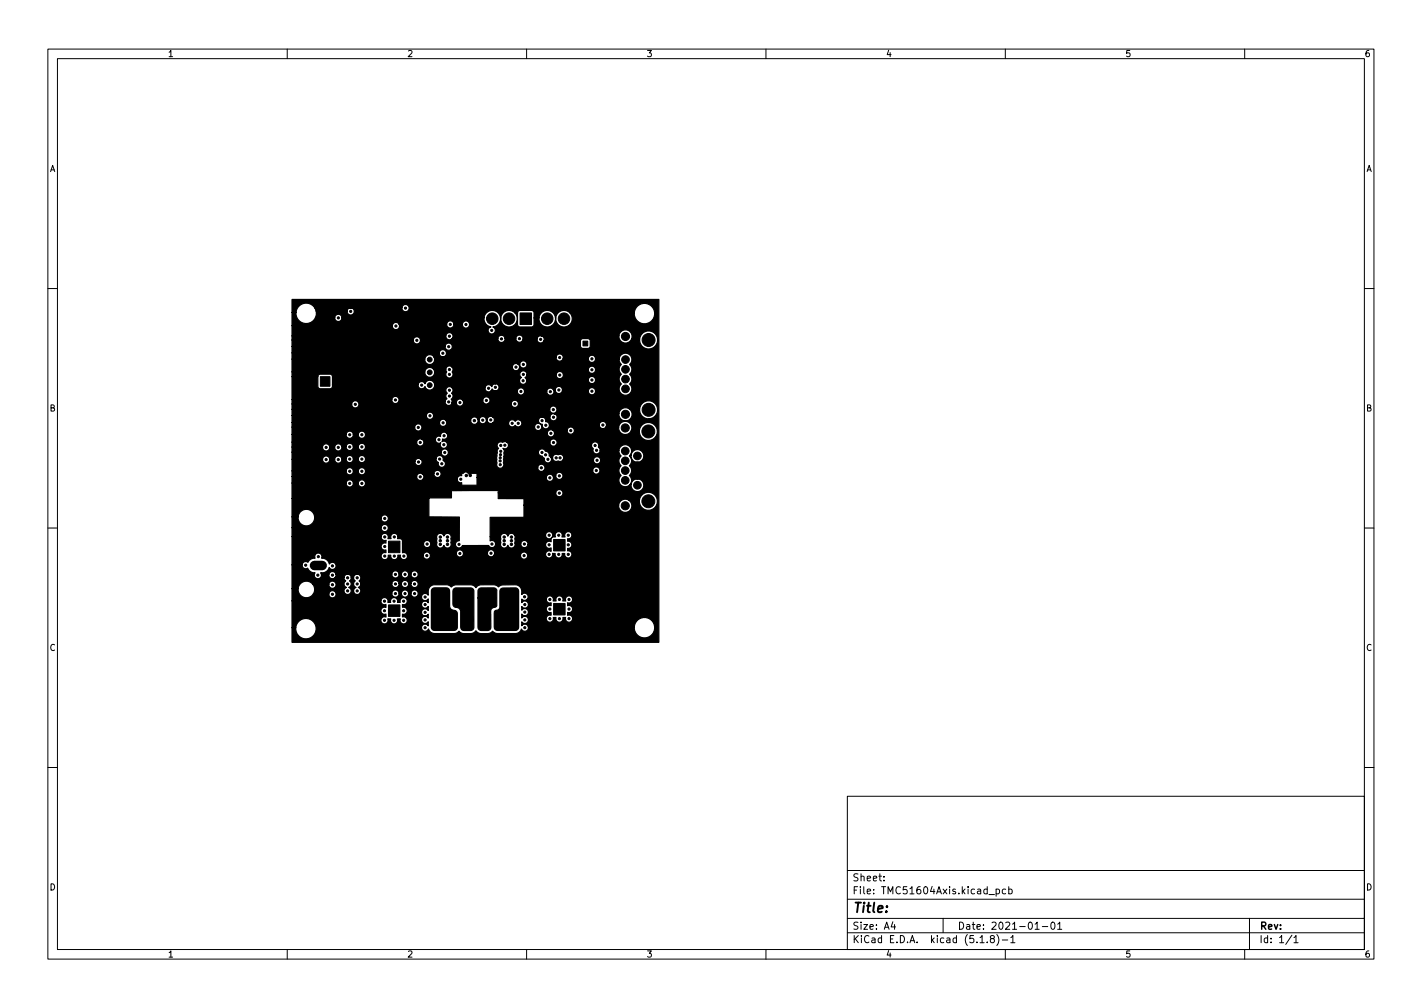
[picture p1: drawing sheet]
<svg xmlns="http://www.w3.org/2000/svg" width="297mm" height="210mm" viewBox="0 0 297 210" stroke-linecap="round" stroke-linejoin="round" font-family="sans-serif">
<defs><g id="words">
<text font-size="2.8" x="178" y="190.6">Title:</text>
<g font-size="2.1">
<text x="178" y="184">Sheet:</text>
<text x="178" y="186.7">File: TMC51604Axis.kicad_pcb</text>
<text x="178" y="196.9">KiCad E.D.A. kicad (5.1.8)-1</text>
<text x="178" y="194.1">Size: A4</text>
<text x="200" y="194.1">Date: 2021-01-01</text>
<text x="263" y="194.1">Rev:</text>
<text x="263" y="196.9">Id: 1/1</text>
</g>
<g font-size="1.8">
<text x="35" y="11.9">1</text>
<text x="85" y="11.9">2</text>
<text x="135" y="11.9">3</text>
<text x="185" y="11.9">4</text>
<text x="235" y="11.9">5</text>
<text x="285" y="11.9">6</text>
<text x="10.3" y="35.9">A</text>
<text x="285.3" y="35.9">A</text>
<text x="10.3" y="85.9">B</text>
<text x="285.3" y="85.9">B</text>
<text x="10.3" y="135.9">C</text>
<text x="285.3" y="135.9">C</text>
<text x="10.3" y="185.9">D</text>
<text x="285.3" y="185.9">D</text>
<text x="35" y="199.9">1</text>
<text x="85" y="199.9">2</text>
<text x="135" y="199.9">3</text>
<text x="185" y="199.9">4</text>
<text x="235" y="199.9">5</text>
<text x="285" y="199.9">6</text>
</g>
</g></defs>
<g fill="none" stroke="#000" stroke-width=".21">
<path d="M10 10.2h277v190.1h-277zM12 12.2h273v186.1h-273zM60 10.2v2M110 10.2v2M160 10.2v2M210 10.2v2M260 10.2v2M10 60.2h2M285 60.2h2M10 110.2h2M285 110.2h2M10 160.2h2"/>
<path d="M177 166.3h108v32h-108zM285 160.2h2M60 198.3v2M110 198.3v2M160 198.3v2M177 194.8h108M177 191.8h108M177 187.8h108M177 181.8h108M184.6 183.8v.1M184.6 183v.1M186.5 192.5l-.4 1h1"/>
<path d="M186.9 193v1M197 191.8v3M204.7 195.8l.4-.5v1.5M204.7 196.8h.9M206.2 196.7v.1M206.6 186.8h1.1M207.1 196l-.2-.3v-.2l.2-.2 .5 .1 .1 .2-.1 .2-.6 .2-.1 .3v.4l.2 .1h.3l.3-.3v-.2l-.3-.3M208.1 185.7l.4-.1 .3 .3-.2 .7h-.5M208.1 185.6v1.5M208.2 195.1a1.72 1.72 0 0 1 0 2.3M209.4 196.3h1.1M210 198.3v2"/>
<path d="M210.1 185.7l-.5-.1-.2 .3 .1 .7h.6M210.7 185.7l.4-.1 .3 .3-.1 .7h-.6M210.7 185.1v1.5M211.1 195.8l.5-.5v1.5M211.1 196.8h.9M216.2 193l.4-.5v1.5M216.2 194h.9M217.7 193.5h1.2M219.6 192.7l.3-.2a.8 .8 0 0 1 .5 .8 .8 .8 0 0 1-.5 .7l-.3-.1-.1-.4zM220.9 193l.5-.5v1.5M220.9 194h.9M260 198.3v2"/>
<path d="M261 191.8v6.5M269.9 195.3l-1.3 1.9M270.3 195.8l.4-.5v1.5M270.3 196.8h.8"/>
</g>
<g fill="#000" stroke="#000" stroke-width=".21">
<path d="M66.9 78.6h2v2h-2zM108.6 65.3h2.4v2.4h-2.4zM121.8 71.2h1v1h-1zM120.1 65.3h2.4v2.4h-2.4zM89 83.1h1.5v1.5h-1.5zM64.8 112.1h3.4l.1 .2v1.6l-.3 .2-3.2-.1-.1-.2zM81.1 113h2.4v2.4h-2.4zM115.6 112.6h2.4v2.4h-2.4zM81.1 126.3h2.4v2.4h-2.4zM90.7 123h1.7l.2 .1 .1 3.2-.2 .2-1.7 .1-.2-.2zM93 128.1h2.4v2.4h-2.4zM115.6 126h2.4v2.4h-2.4z"/>
<circle cx="61.8" cy="69.7" r=".23"/>
<circle cx="61.8" cy="71.3" r=".23"/>
<circle cx="61.8" cy="77.8" r=".23"/>
<circle cx="61.8" cy="74.5" r=".23"/>
<circle cx="61.8" cy="76.1" r=".23"/>
<circle cx="61.8" cy="72.9" r=".23"/>
<circle cx="62.9" cy="79.6" r="1"/>
<circle cx="64.7" cy="79.7" r=".23"/>
<circle cx="64.7" cy="77.7" r=".23"/>
<circle cx="68.3" cy="63.2" r=".23"/>
<circle cx="69.2" cy="67.6" r=".23"/>
<circle cx="69.9" cy="63.2" r=".23"/>
<circle cx="70.7" cy="66.4" r=".22"/>
<circle cx="71.1" cy="79.8" r=".23"/>
<circle cx="71.5" cy="63.2" r=".23"/>
<circle cx="73.2" cy="63.2" r=".23"/>
<circle cx="73.2" cy="68.1" r=".23"/>
<circle cx="73.3" cy="65" r=".23"/>
<circle cx="74.8" cy="63.2" r=".23"/>
<circle cx="76.3" cy="67.2" r=".22"/>
<circle cx="76.5" cy="63.2" r=".23"/>
<circle cx="76.6" cy="66.4" r=".23"/>
<circle cx="78.1" cy="63.2" r=".23"/>
<circle cx="79.3" cy="67.2" r=".23"/>
<circle cx="79.8" cy="63.2" r=".23"/>
<circle cx="81.2" cy="64.4" r=".23"/>
<circle cx="81.4" cy="63.2" r=".23"/>
<circle cx="81.5" cy="67.1" r=".23"/>
<circle cx="82.7" cy="68.1" r=".23"/>
<circle cx="83" cy="63.2" r=".23"/>
<circle cx="84" cy="68.4" r=".23"/>
<circle cx="84.6" cy="63.2" r=".23"/>
<circle cx="84.7" cy="64.3" r=".22"/>
<circle cx="86.2" cy="63.2" r=".23"/>
<circle cx="87" cy="66.3" r=".23"/>
<circle cx="87.1" cy="71.1" r=".23"/>
<circle cx="87.1" cy="67.2" r=".23"/>
<circle cx="88.1" cy="63.1" r=".23"/>
<circle cx="88.1" cy="69.1" r=".23"/>
<circle cx="89.4" cy="66.2" r=".22"/>
<circle cx="89.7" cy="63.1" r=".23"/>
<circle cx="89.8" cy="77.7" r=".5"/>
<circle cx="89.8" cy="75.1" r=".5"/>
<circle cx="91.3" cy="63.1" r=".23"/>
<circle cx="92.5" cy="73.8" r=".23"/>
<circle cx="93" cy="63.1" r=".23"/>
<circle cx="93.7" cy="72.4" r=".23"/>
<circle cx="93.9" cy="70.2" r=".23"/>
<circle cx="93.9" cy="78.2" r=".23"/>
<circle cx="93.9" cy="77.2" r=".23"/>
<circle cx="94.1" cy="67.7" r=".23"/>
<circle cx="94.6" cy="63.1" r=".23"/>
<circle cx="96.3" cy="63.1" r=".23"/>
<circle cx="97.3" cy="67.8" r=".23"/>
<circle cx="97.5" cy="78.6" r=".23"/>
<circle cx="97.9" cy="64.3" r=".23"/>
<circle cx="97.9" cy="63.1" r=".23"/>
<circle cx="99.1" cy="75.8" r=".23"/>
<circle cx="99.6" cy="63.1" r=".23"/>
<circle cx="101.2" cy="63.1" r=".23"/>
<circle cx="102.7" cy="74.8" r=".23"/>
<circle cx="102.7" cy="69" r=".23"/>
<circle cx="102.8" cy="63.1" r=".23"/>
<circle cx="102.8" cy="66.5" r="1.2"/>
<circle cx="103.3" cy="76.4" r=".22"/>
<circle cx="104.4" cy="63.1" r=".23"/>
<circle cx="104.7" cy="70.8" r=".23"/>
<circle cx="106" cy="63.1" r=".23"/>
<circle cx="106.3" cy="66.5" r="1.2"/>
<circle cx="107.5" cy="72.8" r=".23"/>
<circle cx="107.7" cy="78.2" r=".23"/>
<circle cx="107.8" cy="76.6" r=".22"/>
<circle cx="107.8" cy="63" r=".23"/>
<circle cx="108.5" cy="70.7" r=".23"/>
<circle cx="109.3" cy="79.5" r=".23"/>
<circle cx="109.3" cy="78.2" r=".23"/>
<circle cx="109.3" cy="76.1" r=".23"/>
<circle cx="109.4" cy="63" r=".23"/>
<circle cx="111" cy="63" r=".23"/>
<circle cx="111.7" cy="73.4" r=".23"/>
<circle cx="112.7" cy="63" r=".23"/>
<circle cx="112.9" cy="70.9" r=".23"/>
<circle cx="114.3" cy="66.5" r="1.2"/>
<circle cx="114.4" cy="63" r=".23"/>
<circle cx="114.7" cy="76.9" r=".23"/>
<circle cx="116" cy="63" r=".23"/>
<circle cx="116.8" cy="76.4" r=".23"/>
<circle cx="116.8" cy="72.8" r=".23"/>
<circle cx="116.9" cy="74.7" r=".23"/>
<circle cx="116.9" cy="78.3" r=".23"/>
<circle cx="117" cy="79.8" r=".22"/>
<circle cx="117.6" cy="63" r=".23"/>
<circle cx="117.8" cy="66.5" r="1.2"/>
<circle cx="119.3" cy="63" r=".23"/>
<circle cx="120.9" cy="63" r=".23"/>
<circle cx="121.6" cy="68.9" r=".23"/>
<circle cx="122.5" cy="63" r=".23"/>
<circle cx="123.6" cy="79.3" r=".23"/>
<circle cx="123.6" cy="74.9" r=".23"/>
<circle cx="123.6" cy="77.2" r=".23"/>
<circle cx="123.9" cy="66.8" r=".23"/>
<circle cx="124.2" cy="63" r=".23"/>
<circle cx="124.5" cy="70.3" r=".23"/>
<circle cx="125.7" cy="63" r=".23"/>
<circle cx="127.4" cy="63" r=".23"/>
<circle cx="129" cy="63" r=".23"/>
<circle cx="130.6" cy="63" r=".23"/>
<circle cx="130.7" cy="77.1" r=".8"/>
<circle cx="130.7" cy="79.2" r=".8"/>
<circle cx="130.7" cy="75.1" r=".8"/>
<circle cx="130.7" cy="70.3" r=".85"/>
<circle cx="133.2" cy="78.1" r=".8"/>
<circle cx="133.2" cy="76.1" r=".8"/>
<circle cx="135.5" cy="71" r="1.35"/>
<circle cx="135.5" cy="77.4" r=".23"/>
<circle cx="135.5" cy="74" r=".23"/>
<circle cx="135.5" cy="79" r=".23"/>
<circle cx="135.5" cy="75.7" r=".23"/>
<circle cx="61.7" cy="97.5" r=".23"/>
<circle cx="61.7" cy="95.9" r=".23"/>
<circle cx="61.7" cy="94.2" r=".23"/>
<circle cx="61.7" cy="92.6" r=".23"/>
<circle cx="61.8" cy="84.4" r=".23"/>
<circle cx="61.8" cy="86" r=".23"/>
<circle cx="61.8" cy="87.6" r=".23"/>
<circle cx="61.8" cy="82.7" r=".23"/>
<circle cx="61.8" cy="81.1" r=".23"/>
<circle cx="63.9" cy="95" r=".23"/>
<circle cx="63.9" cy="97" r=".23"/>
<circle cx="63.9" cy="93" r=".23"/>
<circle cx="64.7" cy="81.7" r=".23"/>
<circle cx="65.9" cy="95" r=".23"/>
<circle cx="65.9" cy="97" r=".23"/>
<circle cx="65.9" cy="93" r=".23"/>
<circle cx="68.1" cy="93.4" r=".23"/>
<circle cx="68.1" cy="96" r=".23"/>
<circle cx="70.7" cy="93.4" r=".23"/>
<circle cx="70.7" cy="96" r=".23"/>
<circle cx="73.1" cy="95.9" r=".23"/>
<circle cx="73.1" cy="98.4" r=".23"/>
<circle cx="73.1" cy="93.3" r=".23"/>
<circle cx="73.1" cy="90.8" r=".23"/>
<circle cx="74.2" cy="82.8" r=".23"/>
<circle cx="74.2" cy="84.4" r=".23"/>
<circle cx="75.6" cy="90.8" r=".23"/>
<circle cx="75.6" cy="98.4" r=".23"/>
<circle cx="75.6" cy="95.9" r=".23"/>
<circle cx="75.6" cy="93.3" r=".23"/>
<circle cx="76.2" cy="80.5" r=".23"/>
<circle cx="77.4" cy="82.6" r=".23"/>
<circle cx="77.4" cy="85.2" r=".23"/>
<circle cx="77.4" cy="83.9" r=".23"/>
<circle cx="78.3" cy="80.5" r=".23"/>
<circle cx="78.4" cy="85.2" r=".23"/>
<circle cx="78.4" cy="82.6" r=".23"/>
<circle cx="78.4" cy="83.9" r=".23"/>
<circle cx="79.3" cy="95.7" r=".23"/>
<circle cx="79.3" cy="85.2" r=".23"/>
<circle cx="79.3" cy="99.3" r=".23"/>
<circle cx="79.4" cy="82.6" r=".23"/>
<circle cx="79.4" cy="83.9" r=".23"/>
<circle cx="79.4" cy="90.5" r=".23"/>
<circle cx="79.4" cy="92.1" r=".23"/>
<circle cx="80.5" cy="80.5" r=".23"/>
<circle cx="82.5" cy="86.4" r=".22"/>
<circle cx="82.6" cy="83.5" r=".23"/>
<circle cx="87.4" cy="89.2" r=".23"/>
<circle cx="87.4" cy="96.5" r=".23"/>
<circle cx="87.8" cy="92.4" r=".22"/>
<circle cx="87.8" cy="99.6" r=".22"/>
<circle cx="88.1" cy="80.4" r=".22"/>
<circle cx="88.1" cy="83.9" r=".23"/>
<circle cx="89.8" cy="80.4" r=".5"/>
<circle cx="89.8" cy="82.2" r=".23"/>
<circle cx="89.8" cy="86.8" r=".23"/>
<circle cx="91.3" cy="83.7" r=".23"/>
<circle cx="91.4" cy="99" r=".23"/>
<circle cx="91.7" cy="91.8" r=".22"/>
<circle cx="91.8" cy="95.9" r=".23"/>
<circle cx="92.3" cy="96.8" r=".22"/>
<circle cx="92.6" cy="88.3" r=".23"/>
<circle cx="92.7" cy="92.9" r=".22"/>
<circle cx="92.8" cy="91" r=".23"/>
<circle cx="92.9" cy="94.5" r=".22"/>
<circle cx="93.7" cy="83.9" r=".23"/>
<circle cx="93.9" cy="82.7" r=".23"/>
<circle cx="93.9" cy="81.5" r=".23"/>
<circle cx="94.5" cy="84.1" r=".23"/>
<circle cx="96.1" cy="84.1" r=".23"/>
<circle cx="97.1" cy="92.3" r=".25"/>
<circle cx="97.1" cy="95" r=".25"/>
<circle cx="97.1" cy="93.6" r=".25"/>
<circle cx="97.4" cy="99.3" r=".25"/>
<circle cx="97.5" cy="81.5" r=".23"/>
<circle cx="98.2" cy="99.3" r=".25"/>
<circle cx="98.5" cy="92.3" r=".25"/>
<circle cx="98.5" cy="95" r=".25"/>
<circle cx="98.5" cy="93.6" r=".25"/>
<circle cx="99.1" cy="87.8" r=".25"/>
<circle cx="99.4" cy="83.8" r=".25"/>
<circle cx="99.8" cy="92.3" r=".25"/>
<circle cx="99.8" cy="95" r=".25"/>
<circle cx="99.8" cy="93.6" r=".25"/>
<circle cx="100" cy="81.5" r=".23"/>
<circle cx="100.8" cy="80.9" r=".23"/>
<circle cx="100.8" cy="87.7" r=".23"/>
<circle cx="101.6" cy="83.6" r=".23"/>
<circle cx="102.1" cy="81.1" r=".23"/>
<circle cx="102.5" cy="87.7" r=".23"/>
<circle cx="103.5" cy="80" r=".23"/>
<circle cx="103.5" cy="80.9" r=".23"/>
<circle cx="104.5" cy="96.2" r=".22"/>
<circle cx="104.5" cy="95.6" r=".22"/>
<circle cx="104.5" cy="97" r=".23"/>
<circle cx="104.5" cy="94.9" r=".22"/>
<circle cx="104.6" cy="94.2" r=".23"/>
<circle cx="104.6" cy="93" r=".23"/>
<circle cx="104.8" cy="89" r=".23"/>
<circle cx="105.5" cy="93" r=".23"/>
<circle cx="106.1" cy="90.2" r=".22"/>
<circle cx="106.6" cy="94.5" r=".22"/>
<circle cx="107" cy="88.4" r=".23"/>
<circle cx="107.5" cy="83.2" r=".23"/>
<circle cx="107.5" cy="82.1" r=".22"/>
<circle cx="107.5" cy="84.3" r=".23"/>
<circle cx="108.3" cy="88.4" r=".23"/>
<circle cx="108.8" cy="81.7" r=".23"/>
<circle cx="109.4" cy="94.5" r=".22"/>
<circle cx="111.3" cy="92" r=".22"/>
<circle cx="112.4" cy="89.1" r=".23"/>
<circle cx="113.1" cy="97.7" r=".23"/>
<circle cx="113.2" cy="94.5" r=".22"/>
<circle cx="113.2" cy="87.8" r=".23"/>
<circle cx="113.9" cy="86.8" r=".23"/>
<circle cx="114" cy="95" r=".23"/>
<circle cx="114" cy="88.8" r=".23"/>
<circle cx="114.5" cy="95.9" r=".23"/>
<circle cx="114.9" cy="99.8" r=".23"/>
<circle cx="115" cy="81.8" r=".23"/>
<circle cx="115.1" cy="90.5" r=".22"/>
<circle cx="115.6" cy="85.5" r=".23"/>
<circle cx="115.6" cy="87.1" r=".23"/>
<circle cx="115.6" cy="92.4" r=".23"/>
<circle cx="115.8" cy="82.8" r=".23"/>
<circle cx="116.2" cy="95.6" r=".23"/>
<circle cx="116.7" cy="81.4" r=".23"/>
<circle cx="116.7" cy="94.7" r=".23"/>
<circle cx="116.8" cy="99.4" r=".23"/>
<circle cx="117" cy="95.6" r=".23"/>
<circle cx="117.1" cy="97.4" r=".22"/>
<circle cx="119.2" cy="89.9" r=".23"/>
<circle cx="119.4" cy="83" r=".23"/>
<circle cx="122.9" cy="85.3" r=".23"/>
<circle cx="123.6" cy="81.7" r=".23"/>
<circle cx="124.3" cy="93" r=".23"/>
<circle cx="124.6" cy="98.2" r=".23"/>
<circle cx="124.6" cy="94" r=".23"/>
<circle cx="124.7" cy="96.1" r=".23"/>
<circle cx="125.9" cy="88.7" r=".23"/>
<circle cx="130.6" cy="96.2" r=".8"/>
<circle cx="130.6" cy="98.3" r=".8"/>
<circle cx="130.6" cy="94.2" r=".8"/>
<circle cx="130.6" cy="89.4" r=".85"/>
<circle cx="130.7" cy="81.2" r=".8"/>
<circle cx="130.7" cy="86.5" r=".85"/>
<circle cx="133.1" cy="97.2" r=".8"/>
<circle cx="133.1" cy="95.2" r=".8"/>
<circle cx="133.1" cy="99.3" r=".8"/>
<circle cx="133.2" cy="82.2" r=".8"/>
<circle cx="133.2" cy="80.2" r=".8"/>
<circle cx="135.4" cy="90.1" r="1.35"/>
<circle cx="135.5" cy="85.6" r="1.35"/>
<circle cx="135.5" cy="82.2" r=".23"/>
<circle cx="135.5" cy="80.6" r=".23"/>
<circle cx="135.6" cy="87.6" r=".23"/>
<circle cx="135.6" cy="92.6" r=".23"/>
<circle cx="135.6" cy="97.5" r=".23"/>
<circle cx="135.6" cy="95.8" r=".23"/>
<circle cx="135.6" cy="99.2" r=".23"/>
<circle cx="135.6" cy="94.1" r=".23"/>
<circle cx="61.6" cy="109.2" r=".23"/>
<circle cx="61.6" cy="110.7" r=".23"/>
<circle cx="61.6" cy="112.4" r=".23"/>
<circle cx="61.6" cy="115.6" r=".23"/>
<circle cx="61.6" cy="117.3" r=".23"/>
<circle cx="61.6" cy="114" r=".23"/>
<circle cx="61.7" cy="118.9" r=".23"/>
<circle cx="61.7" cy="105.7" r=".23"/>
<circle cx="61.7" cy="102.5" r=".23"/>
<circle cx="61.7" cy="107.3" r=".23"/>
<circle cx="61.7" cy="104.1" r=".23"/>
<circle cx="63.9" cy="118" r=".23"/>
<circle cx="64.2" cy="113.1" r=".22"/>
<circle cx="64.2" cy="114.9" r=".23"/>
<circle cx="64.2" cy="110.9" r=".23"/>
<circle cx="66.5" cy="116.2" r=".23"/>
<circle cx="67.1" cy="114.9" r=".22"/>
<circle cx="67.1" cy="110.9" r=".22"/>
<circle cx="69.4" cy="118.2" r=".23"/>
<circle cx="69.8" cy="110.9" r=".23"/>
<circle cx="70.5" cy="113.5" r=".23"/>
<circle cx="72.6" cy="113.5" r=".23"/>
<circle cx="73.1" cy="100.9" r=".23"/>
<circle cx="75.4" cy="114.2" r=".23"/>
<circle cx="75.4" cy="116" r=".23"/>
<circle cx="75.4" cy="112.2" r=".23"/>
<circle cx="75.6" cy="100.9" r=".23"/>
<circle cx="77.3" cy="114.2" r="1.2"/>
<circle cx="77.4" cy="116" r=".23"/>
<circle cx="77.4" cy="112.2" r=".23"/>
<circle cx="79" cy="114.2" r=".23"/>
<circle cx="79" cy="116" r=".23"/>
<circle cx="79" cy="112.2" r=".23"/>
<circle cx="80.4" cy="110.2" r=".23"/>
<circle cx="80.4" cy="114.1" r=".23"/>
<circle cx="80.4" cy="116.1" r=".23"/>
<circle cx="80.4" cy="112.1" r=".23"/>
<circle cx="80.4" cy="108.2" r=".23"/>
<circle cx="82.4" cy="116.1" r=".23"/>
<circle cx="82.4" cy="112.1" r=".23"/>
<circle cx="82.6" cy="119.9" r=".23"/>
<circle cx="84.4" cy="116.1" r=".23"/>
<circle cx="84.6" cy="119.9" r=".23"/>
<circle cx="86.6" cy="119.9" r=".23"/>
<circle cx="86.7" cy="112" r=".23"/>
<circle cx="86.7" cy="111.3" r=".23"/>
<circle cx="87.9" cy="111.3" r=".23"/>
<circle cx="87.9" cy="112.1" r=".23"/>
<circle cx="89.1" cy="111.3" r=".23"/>
<circle cx="89.1" cy="112.1" r=".23"/>
<circle cx="89.2" cy="116" r=".23"/>
<circle cx="89.2" cy="113.6" r=".23"/>
<circle cx="91.1" cy="100.8" r=".25"/>
<circle cx="91.1" cy="101.7" r=".25"/>
<circle cx="92" cy="113.7" r=".25"/>
<circle cx="92" cy="112.1" r=".25"/>
<circle cx="92" cy="112.9" r=".25"/>
<circle cx="92.5" cy="101.7" r=".25"/>
<circle cx="92.5" cy="100.8" r=".25"/>
<circle cx="93.5" cy="112.1" r=".25"/>
<circle cx="93.5" cy="113.7" r=".25"/>
<circle cx="93.5" cy="112.9" r=".25"/>
<circle cx="93.8" cy="101.7" r=".25"/>
<circle cx="93.8" cy="100.8" r=".25"/>
<circle cx="95.9" cy="113.7" r=".23"/>
<circle cx="96.1" cy="115.6" r=".23"/>
<circle cx="96.3" cy="100.1" r=".23"/>
<circle cx="96.5" cy="116.4" r=".25"/>
<circle cx="97.3" cy="115.2" r=".25"/>
<circle cx="97.9" cy="116.4" r=".25"/>
<circle cx="98.6" cy="115.2" r=".25"/>
<circle cx="99.3" cy="116.4" r=".25"/>
<circle cx="100.3" cy="115.2" r=".25"/>
<circle cx="100.8" cy="116.4" r=".25"/>
<circle cx="101.5" cy="115.2" r=".25"/>
<circle cx="102.2" cy="116.4" r=".25"/>
<circle cx="102.6" cy="115.5" r=".23"/>
<circle cx="102.8" cy="113.6" r=".22"/>
<circle cx="104.5" cy="101" r=".25"/>
<circle cx="104.5" cy="101.9" r=".25"/>
<circle cx="105.3" cy="112.9" r=".25"/>
<circle cx="105.3" cy="113.7" r=".25"/>
<circle cx="105.3" cy="112.1" r=".25"/>
<circle cx="105.9" cy="101" r=".25"/>
<circle cx="105.9" cy="101.9" r=".25"/>
<circle cx="106.8" cy="112.1" r=".25"/>
<circle cx="106.8" cy="112.9" r=".25"/>
<circle cx="106.8" cy="113.7" r=".25"/>
<circle cx="107.2" cy="101" r=".25"/>
<circle cx="107.2" cy="101.9" r=".25"/>
<circle cx="109.5" cy="116" r=".23"/>
<circle cx="109.5" cy="113.6" r=".23"/>
<circle cx="110.1" cy="111.3" r=".23"/>
<circle cx="110.1" cy="112" r=".23"/>
<circle cx="111.3" cy="111.3" r=".23"/>
<circle cx="111.3" cy="112.1" r=".23"/>
<circle cx="112.5" cy="112.1" r=".23"/>
<circle cx="112.5" cy="111.3" r=".23"/>
<circle cx="113.8" cy="104.3" r=".23"/>
<circle cx="114.7" cy="113.8" r=".23"/>
<circle cx="114.7" cy="115.8" r=".23"/>
<circle cx="114.7" cy="111.8" r=".23"/>
<circle cx="116.7" cy="115.8" r=".23"/>
<circle cx="116.7" cy="111.8" r=".23"/>
<circle cx="116.8" cy="103" r=".23"/>
<circle cx="117.1" cy="101.1" r=".22"/>
<circle cx="118.7" cy="113.8" r=".23"/>
<circle cx="118.7" cy="115.8" r=".23"/>
<circle cx="118.7" cy="111.8" r=".23"/>
<circle cx="120.1" cy="113.8" r=".23"/>
<circle cx="120.1" cy="115.8" r=".23"/>
<circle cx="120.1" cy="111.8" r=".23"/>
<circle cx="121.8" cy="115.8" r=".23"/>
<circle cx="121.8" cy="111.8" r=".23"/>
<circle cx="121.8" cy="113.8" r="1.2"/>
<circle cx="123.8" cy="113.8" r=".23"/>
<circle cx="123.8" cy="115.8" r=".23"/>
<circle cx="123.8" cy="111.8" r=".23"/>
<circle cx="124.7" cy="105.5" r=".23"/>
<circle cx="130.6" cy="100.3" r=".8"/>
<circle cx="130.6" cy="105.6" r=".85"/>
<circle cx="133.1" cy="101.3" r=".8"/>
<circle cx="135.4" cy="104.7" r="1.35"/>
<circle cx="135.6" cy="107.3" r=".23"/>
<circle cx="135.6" cy="109.5" r=".23"/>
<circle cx="135.6" cy="115.9" r=".23"/>
<circle cx="135.6" cy="112.7" r=".23"/>
<circle cx="135.6" cy="117.6" r=".23"/>
<circle cx="135.6" cy="111" r=".23"/>
<circle cx="135.6" cy="102.4" r=".23"/>
<circle cx="135.6" cy="114.3" r=".23"/>
<circle cx="135.6" cy="100.7" r=".23"/>
<circle cx="135.7" cy="119.2" r=".23"/>
<circle cx="61.7" cy="127.1" r=".23"/>
<circle cx="61.7" cy="120.5" r=".23"/>
<circle cx="61.7" cy="122.2" r=".23"/>
<circle cx="61.7" cy="125.5" r=".23"/>
<circle cx="61.7" cy="123.9" r=".23"/>
<circle cx="66.4" cy="120.1" r=".23"/>
<circle cx="68.2" cy="132.7" r=".23"/>
<circle cx="69.4" cy="122.1" r=".23"/>
<circle cx="69.4" cy="124.1" r=".23"/>
<circle cx="69.4" cy="120.1" r=".23"/>
<circle cx="69.8" cy="132.7" r=".23"/>
<circle cx="71.4" cy="132.7" r=".23"/>
<circle cx="72.6" cy="121.9" r=".23"/>
<circle cx="72.6" cy="123.4" r=".23"/>
<circle cx="72.6" cy="120.6" r=".23"/>
<circle cx="73.1" cy="132.7" r=".23"/>
<circle cx="74.6" cy="121.9" r=".23"/>
<circle cx="74.6" cy="123.4" r=".23"/>
<circle cx="74.6" cy="120.6" r=".23"/>
<circle cx="74.7" cy="132.7" r=".23"/>
<circle cx="75.5" cy="127.5" r=".23"/>
<circle cx="75.5" cy="129.3" r=".23"/>
<circle cx="75.5" cy="125.8" r=".23"/>
<circle cx="76.4" cy="132.7" r=".23"/>
<circle cx="77.3" cy="129.3" r=".23"/>
<circle cx="77.3" cy="125.8" r=".23"/>
<circle cx="77.3" cy="127.5" r="1.2"/>
<circle cx="78" cy="132.7" r=".23"/>
<circle cx="79" cy="127.5" r=".23"/>
<circle cx="79" cy="129.3" r=".23"/>
<circle cx="79" cy="125.8" r=".23"/>
<circle cx="79.7" cy="132.7" r=".23"/>
<circle cx="80.3" cy="127.5" r=".23"/>
<circle cx="80.3" cy="129.5" r=".23"/>
<circle cx="80.3" cy="125.5" r=".23"/>
<circle cx="81.3" cy="132.7" r=".23"/>
<circle cx="82.3" cy="129.5" r=".23"/>
<circle cx="82.3" cy="125.5" r=".23"/>
<circle cx="82.6" cy="121.9" r=".23"/>
<circle cx="82.6" cy="123.9" r=".23"/>
<circle cx="82.9" cy="132.7" r=".23"/>
<circle cx="84.3" cy="127.5" r=".23"/>
<circle cx="84.3" cy="129.5" r=".23"/>
<circle cx="84.3" cy="125.5" r=".23"/>
<circle cx="84.5" cy="132.7" r=".23"/>
<circle cx="84.6" cy="121.9" r=".23"/>
<circle cx="84.6" cy="123.9" r=".23"/>
<circle cx="86.1" cy="132.7" r=".23"/>
<circle cx="86.6" cy="121.9" r=".23"/>
<circle cx="86.6" cy="123.9" r=".23"/>
<circle cx="87.7" cy="132.7" r=".23"/>
<circle cx="88.8" cy="131.1" r=".23"/>
<circle cx="88.8" cy="129.4" r=".23"/>
<circle cx="88.8" cy="127.9" r=".23"/>
<circle cx="88.8" cy="124.7" r=".23"/>
<circle cx="88.8" cy="126.2" r=".23"/>
<circle cx="91.6" cy="127.4" r=".23"/>
<circle cx="92.2" cy="129.3" r=".23"/>
<circle cx="93.5" cy="124.8" r=".23"/>
<circle cx="94.2" cy="131.2" r=".23"/>
<circle cx="94.3" cy="127.6" r=".23"/>
<circle cx="94.8" cy="132.7" r=".23"/>
<circle cx="94.9" cy="124.8" r=".23"/>
<circle cx="97.6" cy="131.2" r=".23"/>
<circle cx="97.7" cy="127.4" r=".23"/>
<circle cx="97.7" cy="129.3" r="1.2"/>
<circle cx="98.6" cy="124.8" r=".23"/>
<circle cx="100" cy="124.8" r=".23"/>
<circle cx="101.2" cy="131.2" r=".23"/>
<circle cx="101.2" cy="129.3" r="1.2"/>
<circle cx="101.2" cy="127.4" r=".23"/>
<circle cx="103.4" cy="124.8" r=".23"/>
<circle cx="104.5" cy="132.6" r=".23"/>
<circle cx="104.7" cy="129.3" r="1.2"/>
<circle cx="104.7" cy="127.5" r=".23"/>
<circle cx="104.7" cy="131.2" r=".23"/>
<circle cx="105.2" cy="124.8" r=".23"/>
<circle cx="106.7" cy="127.5" r=".23"/>
<circle cx="106.7" cy="129.3" r=".23"/>
<circle cx="106.7" cy="131.4" r=".23"/>
<circle cx="109.6" cy="124.6" r=".23"/>
<circle cx="109.6" cy="127.8" r=".23"/>
<circle cx="109.6" cy="132.7" r=".23"/>
<circle cx="109.6" cy="129.4" r=".23"/>
<circle cx="109.6" cy="131.1" r=".23"/>
<circle cx="109.6" cy="126.2" r=".23"/>
<circle cx="111.3" cy="132.7" r=".23"/>
<circle cx="112.9" cy="132.7" r=".23"/>
<circle cx="114.6" cy="132.7" r=".23"/>
<circle cx="114.9" cy="127.2" r=".23"/>
<circle cx="114.9" cy="129.2" r=".23"/>
<circle cx="114.9" cy="125.2" r=".23"/>
<circle cx="116.3" cy="132.7" r=".23"/>
<circle cx="116.9" cy="129.2" r=".23"/>
<circle cx="116.9" cy="125.2" r=".23"/>
<circle cx="117.9" cy="132.7" r=".23"/>
<circle cx="118.9" cy="127.2" r=".23"/>
<circle cx="118.9" cy="129.2" r=".23"/>
<circle cx="118.9" cy="125.2" r=".23"/>
<circle cx="119.5" cy="132.7" r=".23"/>
<circle cx="120.2" cy="127.2" r=".23"/>
<circle cx="120.2" cy="129.2" r=".23"/>
<circle cx="120.2" cy="125.2" r=".23"/>
<circle cx="121.2" cy="132.7" r=".23"/>
<circle cx="121.8" cy="127.2" r="1.2"/>
<circle cx="121.9" cy="129.2" r=".23"/>
<circle cx="121.9" cy="125.2" r=".23"/>
<circle cx="122.8" cy="132.7" r=".23"/>
<circle cx="123.9" cy="127.2" r=".23"/>
<circle cx="123.9" cy="129.2" r=".23"/>
<circle cx="123.9" cy="125.2" r=".23"/>
<circle cx="124.5" cy="132.7" r=".23"/>
<circle cx="126.1" cy="132.7" r=".23"/>
<circle cx="127.7" cy="132.7" r=".23"/>
<circle cx="129.3" cy="132.7" r=".23"/>
<circle cx="135.7" cy="127.4" r=".23"/>
<circle cx="135.7" cy="125.8" r=".23"/>
<circle cx="135.7" cy="124.2" r=".23"/>
<circle cx="135.7" cy="122.5" r=".23"/>
<circle cx="135.7" cy="120.8" r=".23"/>
</g>
<path d="M96.7 124v1.5M101.8 124v1.5M106.9 124v1.5" fill="none" stroke="#000" stroke-width="2.1"/>
<path d="M65.7 118.1h1.6" fill="none" stroke="#000" stroke-width="2"/>
<path d="M97.1 95v3.1l1.1 1.2" fill="none" stroke="#000" stroke-width=".25"/>
<path d="M98.2 95.1v4.2" fill="none" stroke="#000" stroke-width=".4"/>
<path d="M90.3 123l.5-.3h2.4l.5 .2 .2 .5v3.1a1.08 1.08 0 0 0 1.2 1l.4 .6v2.8l-.2 .6-.5 .1h-4l-.4-.1-.3-.6v-7.5zM94.8 123l.5-.2h3l.6 .3 .1 7.9-.3 .5-.4 .1h-1.4l-.5-.2-.2-.4v-3.3a1.08 1.08 0 0 0-1.2-1l-.4-.6v-2.7zM100 123l.5-.2 2.6-.1a.6 .6 0 0 1 .7 .7v3.1l-.3 .2-.6 .2-.4 .5v3.9l-.5 .3h-1.6l-.4-.2-.2-.4v-7.6zM104.7 122.9l.4-.1 2.5-.1 .7 .4v7.8l-.1 .5-.5 .2h-3.8l-.4-.1-.2-.6v-3a.68 .68 0 0 1 .7-.6l.4-.4v-3.4zM61 62.5h76.6v71.6h-76.6v-3h.8v.4a2.14 2.14 0 0 0 3.2 1.6 2.14 2.14 0 0 0 0-3.7 2.14 2.14 0 0 0-3.2 1.7h-.8v-5.7h18.6v.2a.75 .75 0 0 0 1 .6v.6a.75 .75 0 0 0-1 .7 .75 .75 0 0 0 1 .7v.6h-.1a.75 .75 0 0 0-.9 .7 .75 .75 0 0 0 .8 .8 .75 .75 0 0 0 .6-1.1l.6 .1a.75 .75 0 0 0 .8 1 .75 .75 0 0 0 .6-1.1h.6a.75 .75 0 0 0 .6 1.1 .75 .75 0 0 0 .9-.8 .75 .75 0 0 0-1-.7v-.6a.76 .76 0 0 0 1-.7 .76 .76 0 0 0-1-.7v-.6a.75 .75 0 0 0 1-.6 .75 .75 0 0 0-.9-.8 .75 .75 0 0 0-.6 1h-.6a.75 .75 0 0 0-.7-1 .75 .75 0 0 0-.7 1l-.6-.1a.76 .76 0 0 0-.5-.9 .76 .76 0 0 0-.9 .6h-18.6v-2.5h1.3v.3a1.73 1.73 0 0 0 1.3 1.6 1.73 1.73 0 0 0 1.8-.8h3.3v.2a.76 .76 0 0 0 1.1 .5 .76 .76 0 0 0 0-1.3 .76 .76 0 0 0-1.1 .6h-3.3l.3-1.1-.3-.9h3.3v.2a.76 .76 0 0 0 1.1 .5 .76 .76 0 0 0 0-1.3 .76 .76 0 0 0-1.1 .6h-3.4a1.74 1.74 0 0 0-1.8-.6 1.74 1.74 0 0 0-1.2 1.5h-1.3v-5h2.1v.2a.75 .75 0 0 0 1.2 .5 1.52 1.52 0 0 0 1.5 1 .76 .76 0 0 0 .4 1.2 .76 .76 0 0 0 .9-.8h1.6v.2a.76 .76 0 0 0 .5 .6 .76 .76 0 0 0 .8-.2h1.9v.4l.3 .3h-.1a.75 .75 0 0 0 .3 1.4 .76 .76 0 0 0-.4 1.1 .76 .76 0 0 0 1.2 0 .76 .76 0 0 0-.4-1.1 .75 .75 0 0 0 .6-.7 .75 .75 0 0 0-.4-.7l.3-.3 .1-.4h.5v.4l.3 .3h-.1a.75 .75 0 0 0 .3 1.4 .76 .76 0 0 0-.4 1.1 .76 .76 0 0 0 1.2 .1h6.6v.1a.76 .76 0 0 0 .9 .7 .76 .76 0 0 0 .7-.8h.4v.1a.76 .76 0 0 0 .9 .7 .76 .76 0 0 0 .7-.8h.4v.1a.75 .75 0 0 0 1.2 .6h1v.1a.75 .75 0 0 0 .6 .7 .75 .75 0 0 0 .9-.4v.9l-.1-.1a.76 .76 0 0 0-1.1-.1 .76 .76 0 0 0 0 1.1 .76 .76 0 0 0 1.2-.2v.9l-.1-.1a.76 .76 0 0 0-1.1-.1 .76 .76 0 0 0 0 1.2 .76 .76 0 0 0 1.2-.3v.9l-.1-.1a.76 .76 0 0 0-1.1-.1 .76 .76 0 0 0 0 1.1 .76 .76 0 0 0 1.2-.2v.9l-.1-.1a.75 .75 0 0 0-1.2 0 .75 .75 0 0 0 .2 1.1 .75 .75 0 0 0 1.1-.4l.4 .7 .6 .3h4.4l.6-.2 .4-.3 .4 .3 .6 .2 1.8-.1 .7-.5 .5 .4 .6 .2h1.6l.8-.5 .4 .3 .6 .2h3.8l.7-.3 .5-.7a.75 .75 0 0 0 1 .5 .75 .75 0 0 0 .5-1h22.1v.5a2.14 2.14 0 0 0 3.2 1.6 2.14 2.14 0 0 0 0-3.7 2.14 2.14 0 0 0-3.2 1.6h-22.2a.75 .75 0 0 0-.6-.5 .75 .75 0 0 0-.7 .4v-.8a.75 .75 0 0 0 1.2 .1 .75 .75 0 0 0-.1-1.2 .75 .75 0 0 0-1.1 .2v-.7a.75 .75 0 0 0 1.2 0 .75 .75 0 0 0-.1-1.1 .75 .75 0 0 0-1.1 .2v-.7a.75 .75 0 0 0 1.2 .1 .75 .75 0 0 0-.1-1.2 .75 .75 0 0 0-1.1 .2v-.7a.75 .75 0 0 0 1.2 0h3.9v.1a.75 .75 0 0 0 1 .7v.5a.75 .75 0 0 0-1 .8 .75 .75 0 0 0 1 .7v.6a.75 .75 0 0 0-1 .6 .75 .75 0 0 0 .8 .8 .75 .75 0 0 0 .7-1h.5a.75 .75 0 0 0 .8 1 .75 .75 0 0 0 .7-1h.5a.75 .75 0 0 0 .7 1 .75 .75 0 0 0 .8-.9 .75 .75 0 0 0-1-.5v-.6a.75 .75 0 0 0 1-.7 .75 .75 0 0 0-1-.7v-.6a.76 .76 0 0 0 1-.7 .76 .76 0 0 0-.9-.8 .76 .76 0 0 0-.5 1.1l-.6-.1a.75 .75 0 0 0-.8-1 .75 .75 0 0 0-.6 1.1h-.7a.75 .75 0 0 0-.4-1.1 .75 .75 0 0 0-1 .7h-3.9a.76 .76 0 0 0-.1-1.1 .76 .76 0 0 0-1.1 .1l-.2-1.3-.4-.5-.5-.2h-2.9l-.9 .4-.7-.4h-2.9l-.6 .2-.5 .4-.5-.4-.5-.2h-3.3l-.8 .5-.8-.5h-2.7l-.6 .1-.6 .6-.1 1.5a.75 .75 0 0 0-.9-.4 .75 .75 0 0 0-.6 .7h-1l.1-.1a.76 .76 0 0 0-.1-1.2 .76 .76 0 0 0-1.2 .6h-.4l-.1-.2a.76 .76 0 0 0-.8-.5 .76 .76 0 0 0-.7 .7h-.4l-.1-.2a.76 .76 0 0 0-.8-.5 .76 .76 0 0 0-.7 .7h-6.6a.75 .75 0 0 0-.4-1.2l.5-.4 .1-.4h6.4a.76 .76 0 0 0 .8 .8 .76 .76 0 0 0 .8-.8h.4v.1a.76 .76 0 0 0 .9 .7 .76 .76 0 0 0 .7-.8h.4v.1a.76 .76 0 0 0 1.2 .6 .76 .76 0 0 0 0-1.3 .76 .76 0 0 0-1.2 .6h-.4l-.1-.2a.76 .76 0 0 0-.8-.5 .76 .76 0 0 0-.7 .7h-.4l-.1-.2a.76 .76 0 0 0-.8-.5 .76 .76 0 0 0-.7 .7h-6.4l-.4-.6a.75 .75 0 0 0 0-1.3 .75 .75 0 0 0-1.1 .6h-.5l-.1-.2a.76 .76 0 0 0-.8-.5 .76 .76 0 0 0-.6 .7h-1.9l.2-.7h11.6v.1a.76 .76 0 0 0 .9 .7 .76 .76 0 0 0 .7-.8h.4v.1a.76 .76 0 0 0 .9 .7 .76 .76 0 0 0 .7-.8h.4v.1a.76 .76 0 0 0 1.2 .6 .76 .76 0 0 0 0-1.3 .76 .76 0 0 0-1.2 .6h-.4l-.1-.2a.76 .76 0 0 0-.8-.5 .76 .76 0 0 0-.7 .7h-.4l-.1-.2a.76 .76 0 0 0-.8-.5 .76 .76 0 0 0-.7 .7h-11.6l-.1-.2a.76 .76 0 0 0-.8-.4 .76 .76 0 0 0-.6 .7h-1.6l-.1-.4h.6l.5-.2 .7-.9a.75 .75 0 0 0 1.1 .3 .75 .75 0 0 0 0-1.2 .75 .75 0 0 0-1.1 .2 1.53 1.53 0 0 0-1.6-1.3 .75 .75 0 0 0-.7-1 .75 .75 0 0 0-.7 1l-.7 .2-.8 .7-.1-.1a.76 .76 0 0 0-1.1 .6h-2.1v-5.9h18.6v.2a.75 .75 0 0 0 1.1 .6l-.1 .6a.75 .75 0 0 0-1 .7 .75 .75 0 0 0 1 .7v.6a.75 .75 0 0 0-1 .6 .75 .75 0 0 0 .8 .9 .75 .75 0 0 0 .7-1h.5a.75 .75 0 0 0 .8 1 .75 .75 0 0 0 .7-1h.5a.75 .75 0 0 0 .8 1 .75 .75 0 0 0 .7-1h3.3v.2a.75 .75 0 0 0 1.1 .6 .75 .75 0 0 0 .2-1.2h5.6v.1a.75 .75 0 0 0 .9 .7 .75 .75 0 0 0 .6-.9h5v.2a.75 .75 0 0 0 .6 .6 .75 .75 0 0 0 .8-.3h5.5v.2a.76 .76 0 0 0 1.2 .6 .76 .76 0 0 0 0-1.3 .76 .76 0 0 0-1.2 .5h-5.5a.76 .76 0 0 0-.4-1.1 .76 .76 0 0 0-1 .6l-5-.1a.76 .76 0 0 0-.8-.5 .76 .76 0 0 0-.7 .7l-5.7-.1a.76 .76 0 0 0-1.2 .5h-3.3a.75 .75 0 0 0-1-.5v-1.9h4.4v.2a.76 .76 0 0 0 1.1 .5 .76 .76 0 0 0 0-1.2 .76 .76 0 0 0-1.1 .5h-4.4l-.1-.8-.3-.2h-.7l.1-.4h8.1l.1 1.2a.78 .78 0 0 0 .4 1.1 .78 .78 0 0 0 1-.5 .79 .79 0 0 0 1.1 .5 .79 .79 0 0 0 .4-1.1v-.8a.78 .78 0 0 0-.4-1.1 .78 .78 0 0 0-1.1 .5 .78 .78 0 0 0-.8-.5 .78 .78 0 0 0-.7 .7l-8.1-.1a.76 .76 0 0 0-1-.6 .76 .76 0 0 0-.4 1.1h-.7a.76 .76 0 0 0-.4-1.1 .76 .76 0 0 0-1 .6h-18.6v-1.8h18.6v.1a.76 .76 0 0 0 1.2 .6 .76 .76 0 0 0 0-1.3 .76 .76 0 0 0-1.2 .6h-18.6v-2.3h1.3v.3a1.73 1.73 0 0 0 1.7 1.6 1.73 1.73 0 0 0 1.7-1.6h13.9v.1a.76 .76 0 0 0 1.2 .6 .76 .76 0 0 0 0-1.3 .76 .76 0 0 0-1.2 .6h-13.9v-.3a1.74 1.74 0 0 0-1.7-1.6 1.74 1.74 0 0 0-1.7 1.6h-1.3v-3.8h28.6v3.8l6.4 .1-.1 4.9a.75 .75 0 0 0-.8 .6 .75 .75 0 0 0 .6 .9 .75 .75 0 0 0 .9-.5l5.5 .1a.75 .75 0 0 0 1 .3 .75 .75 0 0 0 .3-1.1 .75 .75 0 0 0-1-.3v-.8h2.1l.1 1.2a.78 .78 0 0 0 .4 1.1 .78 .78 0 0 0 1.1-.6 .78 .78 0 0 0 .9 .6 .78 .78 0 0 0 .6-.9h1.2v.2a.76 .76 0 0 0 .7 .7 .76 .76 0 0 0 .8-.7h3.7v.1a.75 .75 0 0 0 1.1 .6v.7a.75 .75 0 0 0-1.1 .5 .75 .75 0 0 0 .7 .9 .75 .75 0 0 0 .7-1l.6 .1a.75 .75 0 0 0 .7 .9 .75 .75 0 0 0 .7-.9h.6v.1a.75 .75 0 0 0 .7 .8 .75 .75 0 0 0 .8-.8 .75 .75 0 0 0-.9-.7v-.5a.75 .75 0 0 0 .9-.8 .75 .75 0 0 0-.9-.7v-.5a.76 .76 0 0 0 .9-.8 .76 .76 0 0 0-1-.7 .76 .76 0 0 0-.5 1.1h-.6v-.1a.76 .76 0 0 0-.8-1 .76 .76 0 0 0-.6 1.1l-.7 .2-.2 .8a.75 .75 0 0 0-1.1 .6h-3.7a.76 .76 0 0 0-.7-.9 .76 .76 0 0 0-.8 .7h-1.2v-1.4l-.1-.4h6.5v.1a.76 .76 0 0 0 1.1 .6 .76 .76 0 0 0 0-1.3 .76 .76 0 0 0-1.1 .6l-6.6-.1a.78 .78 0 0 0-.7-.2 .78 .78 0 0 0-.6 .6 .78 .78 0 0 0-.8-.6 .78 .78 0 0 0-.8 .7h-2.1v-4.1h7v-2.5h19.8v.2a1.38 1.38 0 0 0 2.1 1.1 1.38 1.38 0 0 0 .1-2.3h2.2v.4a1.89 1.89 0 0 0 2.8 1.4 1.89 1.89 0 0 0 0-3.2 1.89 1.89 0 0 0-2.8 1.4l-2.3-.1a1.38 1.38 0 0 0-2.1 1.1h-19.8l-.1-1.4h-5.2v-1.2h12v.1a.76 .76 0 0 0 1.1 .6 .76 .76 0 0 0 0-1.3 .76 .76 0 0 0-1.1 .6h-12l-.2-.5-9.5 .1-.1 .1v1.4h-4.6l-.1 .1h-28.6v-3.2h11.3a.76 .76 0 0 0 .8 .8 .76 .76 0 0 0 .7-.8h1v.1a.76 .76 0 0 0 1.2 .6 .76 .76 0 0 0 0-1.3 .76 .76 0 0 0-1.2 .6h-1v-.2a.76 .76 0 0 0-.8-.5 .76 .76 0 0 0-.7 .7h-11.3v-1.4h26v.1a.75 .75 0 0 0 .6 .7 .75 .75 0 0 0 .8-.3h7.1v.1a.75 .75 0 0 0 .9 .7l.1 .5h3.1v-1.6h14.5a.76 .76 0 0 0 1 .8 .76 .76 0 0 0 .3-1.2h.7v.1a.76 .76 0 0 0 1.1 .6 .76 .76 0 0 0 0-1.3 .76 .76 0 0 0-1.1 .6l-.8-.1a.76 .76 0 0 0-1.2 .5h-14.5v-.9h-1.6a.78 .78 0 0 0-1.2 0l-.3 .1-.1 .4a.75 .75 0 0 0-.9 .7l-7-.1a.75 .75 0 0 0-.4-1h2.5v.1a.76 .76 0 0 0 1.2 .6 .76 .76 0 0 0 0-1.3 .76 .76 0 0 0-1.2 .6l-2.6-.1a.76 .76 0 0 0-1 .7h-26v-1.2h11.3v.2a.76 .76 0 0 0 .8 .6 .76 .76 0 0 0 .7-.8h1v.2a.76 .76 0 0 0 1.2 .5 .76 .76 0 0 0 0-1.2 .76 .76 0 0 0-1.2 .5h-1v-.1a.76 .76 0 0 0-.8-.6 .76 .76 0 0 0-.7 .7h-11.3v-2.4h6.4v.1a.76 .76 0 0 0 .8 .7 .76 .76 0 0 0 .7-.8h1v.1a.75 .75 0 0 0 .9 .7 .75 .75 0 0 0 .6-.9h.9v.1a.76 .76 0 0 0 .8 .7 .76 .76 0 0 0 .7-.8h1v.1a.75 .75 0 0 0 .5 .7 .75 .75 0 0 0 .8-.2h10.6v.1a.75 .75 0 0 0 1.2 .6 .75 .75 0 0 0-.2-1.3h3.4l.1 .4 .4 .4a.75 .75 0 0 0 .4 .9 .75 .75 0 0 0 1-.3 .75 .75 0 0 0-.4-1h11.1l.1 .4a.79 .79 0 0 0 .2 1 .79 .79 0 0 0 1 0h7.3v.2a.76 .76 0 0 0 .6 .6 .76 .76 0 0 0 .8-.2h10.1v.1a.76 .76 0 0 0 1.2 .6 .76 .76 0 0 0 0-1.3 .76 .76 0 0 0-1.2 .6h-10.1a.76 .76 0 0 0-.3-1.2 .76 .76 0 0 0-1.1 .6h-7.3a.8 .8 0 0 0 .1-1l.2-2.2h7.2a.93 .93 0 0 0 .8 .9l.4 .4a.75 .75 0 0 0 .8 1 .75 .75 0 0 0 .6-1.2h.3v.2a.82 .82 0 0 0 1.2 .6 .75 .75 0 0 0 1-.3h6.4v.2a.76 .76 0 0 0 1.1 .5 .76 .76 0 0 0 0-1.2 .76 .76 0 0 0-1.1 .5h-6.3a.79 .79 0 0 0-.2-1 .79 .79 0 0 0-1-.1 .76 .76 0 0 0-1.1 .6 .68 .68 0 0 1-.7-.8l-.2-.3-.6-.3a.76 .76 0 0 0-.8-.4 .76 .76 0 0 0-.6 .7h-7.2v-.4l-.3-.4a.77 .77 0 0 0 1.1-.2 .77 .77 0 0 0-.2-1.1h9v.2a.75 .75 0 0 0 .5 .6 .75 .75 0 0 0 .7-.2h7.5l.3 .9a.75 .75 0 0 0 .6 1 .75 .75 0 0 0 .9-.8h3.9v.6l.5 .6a1.33 1.33 0 0 0 0 2 1.33 1.33 0 0 0 0 2.1 1.33 1.33 0 0 0-.2 1.9 1.33 1.33 0 0 0 2 0h.2v.2a1.33 1.33 0 0 0 2.1 1 1.33 1.33 0 0 0 0-2.2 1.33 1.33 0 0 0-2.1 1l-.2-.1a1.33 1.33 0 0 0-.1-1.8 1.33 1.33 0 0 0 0-2.1 1.33 1.33 0 0 0 0-2l.3-.1a1.33 1.33 0 0 0 1.8 1.3 1.33 1.33 0 0 0 .5-2.2 1.33 1.33 0 0 0-2.2 .6l-.1 .3h-.2a1.33 1.33 0 0 0-.5-2.1 1.33 1.33 0 0 0-1.8 1h-3.9l-.4-.8a.76 .76 0 0 0-.5-.9 .76 .76 0 0 0-.9 .6h-7.4a.76 .76 0 0 0-.3-1.2 .76 .76 0 0 0-1 .6h-9l-.5-.1-.4 .2a.75 .75 0 0 0-1 .2 .75 .75 0 0 0 .2 1 .84 .84 0 0 0-.3 1l-.2 1.6-11.1-.1a.76 .76 0 0 0-.6-1 .76 .76 0 0 0-.9 .7l-3.5-.1a.76 .76 0 0 0-.9 .7l-10.5-.1a.76 .76 0 0 0-.3-1.1 .76 .76 0 0 0-1.1 .6h-1v-.2a.76 .76 0 0 0-.8-.5 .76 .76 0 0 0-.7 .7l-.9-.1a.76 .76 0 0 0-.8-.5 .76 .76 0 0 0-.7 .7h-1l-.1-.2a.76 .76 0 0 0-.8-.5 .76 .76 0 0 0-.6 .7h-6.4v-1.5h31.2v.2a.76 .76 0 0 0 1.1 .5 .76 .76 0 0 0 0-1.3 .76 .76 0 0 0-1.1 .6h-31.2v-1.1h6.4v.2a.76 .76 0 0 0 .8 .7 .76 .76 0 0 0 .7-.9h1v.2a.75 .75 0 0 0 .9 .7 .75 .75 0 0 0 .6-1h.9v.2a.76 .76 0 0 0 .8 .7 .76 .76 0 0 0 .7-.9h1v.2a.76 .76 0 0 0 1.2 .6 .76 .76 0 0 0 0-1.3 .76 .76 0 0 0-1.2 .5h-1v-.1a.76 .76 0 0 0-.8-.5 .76 .76 0 0 0-.7 .6h-.9a.76 .76 0 0 0-.8-.5 .76 .76 0 0 0-.7 .6h-1l-.1-.1a.76 .76 0 0 0-.8-.5 .76 .76 0 0 0-.6 .6h-6.4v-1h26v.2a.76 .76 0 0 0 1.2 .5 .76 .76 0 0 0 0-1.3h2.7v.2a.75 .75 0 0 0 1.2 .6 .75 .75 0 0 0 .5 1.1 .75 .75 0 0 0 .9-.9 .75 .75 0 0 0-1.2-.5l.1-.5h.1a.75 .75 0 0 0 .9-.4 .75 .75 0 0 0-.1-.9h21v.2a.75 .75 0 0 0 1.2 .5 .75 .75 0 0 0 0-1.3h3v.2a.76 .76 0 0 0 1.1 .6 .76 .76 0 0 0 0-1.3 .76 .76 0 0 0-1.1 .5h-3.1a.76 .76 0 0 0-1.1 .6h-21.1a.75 .75 0 0 0-.8-.1 .75 .75 0 0 0-.4 .8 .75 .75 0 0 0-1.1 .6h-2.8a.76 .76 0 0 0-1.1 .6h-26v-1.6h11.3v.1a.76 .76 0 0 0 .8 .7 .76 .76 0 0 0 .7-.8h1v.1a.76 .76 0 0 0 1.2 .6 .76 .76 0 0 0 0-1.3 .76 .76 0 0 0-1.2 .6h-1v-.1a.76 .76 0 0 0-.8-.6 .76 .76 0 0 0-.7 .7h-11.3v-1.5h25.6v.1a.76 .76 0 0 0 1.2 .6 .76 .76 0 0 0 0-1.3 .76 .76 0 0 0-1.2 .6h-25.6v-1h30.8v.2a.75 .75 0 0 0 1.1 .6 .75 .75 0 0 0 .2-1.2h5.2v.1a.78 .78 0 0 0 .9 .7 .78 .78 0 0 0 .7-.9h.2v.1a.75 .75 0 0 0 .8 .7 .75 .75 0 0 0 .7-.9h.2v.1a.75 .75 0 0 0 1.1 .6h3.3v.2a.75 .75 0 0 0 .6 .6 .75 .75 0 0 0 .8-.3 .74 .74 0 0 0 1 .3h3.1v.1a.76 .76 0 0 0 1.1 .6 .76 .76 0 0 0 0-1.3 .76 .76 0 0 0-1.1 .6h-3.1a.75 .75 0 0 0 .1-1.3h3.8v.1a.75 .75 0 0 0 .8 .7 .75 .75 0 0 0 .7 .9 .75 .75 0 0 0 .8-.8h10.4v.1a.76 .76 0 0 0 .5 .7 .76 .76 0 0 0 .8-.3h2.7v.3a1.38 1.38 0 0 0 1.2 1.2 1.38 1.38 0 0 0 1.5-.8h1.7v.4a1.89 1.89 0 0 0 2.8 1.4 1.89 1.89 0 0 0 0-3.2 1.89 1.89 0 0 0-2.8 1.4h-1.7v-.1a1.38 1.38 0 0 0-1-1.8 1.38 1.38 0 0 0-1.7 1.2h-2.7l.1-.1a.76 .76 0 0 0-.4-1.1 .76 .76 0 0 0-1 .7h-10.4l-.3-.5-.5-.2v-.1a.76 .76 0 0 0-.7-.8 .76 .76 0 0 0-.8 .7l-3.9-.1a.75 .75 0 0 0-1 .3 .75 .75 0 0 0-.8-.3 .75 .75 0 0 0-.6 .6h-3.2a.75 .75 0 0 0-.1-1.3h12v.2a.75 .75 0 0 0 .7 .7 .75 .75 0 0 0 .8-.7 .75 .75 0 0 0-.7-.8h13.6v.2a1.38 1.38 0 0 0 2 1.1 1.38 1.38 0 0 0 .2-2.3h2.1v.4a1.89 1.89 0 0 0 2.9 1.4 1.89 1.89 0 0 0 0-3.2 1.89 1.89 0 0 0-2.9 1.4l-2.3-.1a1.38 1.38 0 0 0-2 1.1h-13.6a.76 .76 0 0 0-.8 .6h-12a.76 .76 0 0 0-1.1 .6l-.2-.1a.76 .76 0 0 0-.8-.5 .76 .76 0 0 0-.7 .7l-.3-.1a.78 .78 0 0 0-.8-.5 .78 .78 0 0 0-.7 .7l-5.3-.1a.76 .76 0 0 0-1.2 .5h-30.8v-1.5h28.1v.2a.76 .76 0 0 0 1.1 .6 .76 .76 0 0 0 0-1.3 .76 .76 0 0 0-1.1 .5h-28.1v-1.2h53.8v.1a.76 .76 0 0 0 1.2 .6 .76 .76 0 0 0 0-1.3 .76 .76 0 0 0-1.2 .6h-53.8v-1.2h12.5v.2a.76 .76 0 0 0 1.1 .6 .76 .76 0 0 0 0-1.3 .76 .76 0 0 0-1.1 .5h-12.5v-.9h20.8v.2a.75 .75 0 0 0 .7 .7 .75 .75 0 0 0 .8-.5h9.7v.2a.76 .76 0 0 0 .7 .7 .76 .76 0 0 0 .8-.7h.8v.1a.75 .75 0 0 0 1.1 .6 .75 .75 0 0 0 .2-1.2h4.2v.2a.75 .75 0 0 0 1.2 .5h4.8v.2a.76 .76 0 0 0 1.1 .6 .76 .76 0 0 0 0-1.3 .76 .76 0 0 0-1.1 .5h-4.7a.76 .76 0 0 0-.1-1.3 .76 .76 0 0 0-1.2 .6h-4.2a.76 .76 0 0 0-1.3 .5h-.8l-.3-.6a.75 .75 0 0 0 .1-1.3 .75 .75 0 0 0 .2-1.1h6.8v.1a.76 .76 0 0 0 1.2 .6h5.6v.1a.75 .75 0 0 0 .8 .7 .75 .75 0 0 0 .7-.8h4.6v.2a.75 .75 0 0 0 1 .6 .75 .75 0 0 0 .4-1.1h.4v.1a.75 .75 0 0 0 .7 .7 .75 .75 0 0 0 .8-.6h5.4v.2a.76 .76 0 0 0 1.1 .5 .76 .76 0 0 0 0-1.3 .76 .76 0 0 0-1.1 .6h-5.4v-.1a.76 .76 0 0 0-.7-.8 .76 .76 0 0 0-.8 .7l-.5-.1a.76 .76 0 0 0-.8-.2 .76 .76 0 0 0-.5 .6h-4.6a.76 .76 0 0 0-.8-.7 .76 .76 0 0 0-.7 .7h-5.6l.3-.5a.75 .75 0 0 0 1.2 .2 .75 .75 0 0 0-.2-1.2 .75 .75 0 0 0-1.1 .5 .75 .75 0 0 0-.8-.4 .75 .75 0 0 0-.6 .7l-6.9-.1a.75 .75 0 0 0-1.1 .1 .75 .75 0 0 0 .1 1.1 .75 .75 0 0 0 0 1.2l-.4 .5h-9.7a.75 .75 0 0 0-.5-1 .75 .75 0 0 0-1 .6h-20.8v-4.8h5.4v2l.1 .4 .4 .2h2.1a.63 .63 0 0 0 .4-.9h17.9v.2a.75 .75 0 0 0 .7 .7 .75 .75 0 0 0 .8-.5 1.03 1.03 0 0 0 1.7 .4 1.03 1.03 0 0 0-.5-1.7h18.5v.2a.76 .76 0 0 0 .9 .6 .76 .76 0 0 0 .6-.9h12.9v.1a.76 .76 0 0 0 1.1 .6 .76 .76 0 0 0 0-1.3 .76 .76 0 0 0-1.1 .6h-12.9l-.3-.4 .4-.7h6.1v.2a.76 .76 0 0 0 1.1 .6 .76 .76 0 0 0 0-1.3 .76 .76 0 0 0-1.1 .5h-6.1v-.1a.75 .75 0 0 0-1.2-.6 .75 .75 0 0 0 0 1.3l-.4 .6h-18.6a1.03 1.03 0 0 0-1.1 .7 .75 .75 0 0 0-.8-.4 .75 .75 0 0 0-.7 .6h-17.9v-1.8l-.3-.3-2.3-.1-.3 .2-.1 .3h-5.4v-1h27.7a1.03 1.03 0 0 0 1.4 1.1 1.03 1.03 0 0 0 .5-1.6h2.5v.1a.58 .58 0 0 1 0 .9 .77 .77 0 0 0 1 .8 .77 .77 0 0 0 .4-1.3 .76 .76 0 0 0-.1-1h12.6v.1a.75 .75 0 0 0 .6 .7 .75 .75 0 0 0 .8-.3h14.5v.2a.76 .76 0 0 0 1.1 .6 .76 .76 0 0 0 0-1.3 .76 .76 0 0 0-1.1 .5h-14.5a.75 .75 0 0 0-.2-1.1h.4v.2a.76 .76 0 0 0 1.1 .5 .76 .76 0 0 0 0-1.2 .76 .76 0 0 0-1.1 .5h-.5a.76 .76 0 0 0-1.1 .6h-12.6a.76 .76 0 0 0-1.3 .5h-2.5l-.2-.1a1.03 1.03 0 0 0-1.7 .6h-27.7v-2.6h27.7v.2a1.03 1.03 0 0 0 1.4 .9 1.03 1.03 0 0 0 .6-1.5h25.5v.1a.75 .75 0 0 0 .6 .7 .75 .75 0 0 0 .8-.5h5.3v.1a.75 .75 0 0 0 .8 .7 .75 .75 0 0 0 .7-.8h4.9l.1 .6 .4 .6a1.33 1.33 0 0 0 0 2 1.33 1.33 0 0 0 0 2.1 1.33 1.33 0 0 0-.1 1.9 1.33 1.33 0 0 0 1.9 0 1.33 1.33 0 0 0-.1-1.9 1.33 1.33 0 0 0 0-2.1 1.33 1.33 0 0 0 0-2 1.33 1.33 0 0 0-.2-2.2 1.33 1.33 0 0 0-2 1h-4.9a.76 .76 0 0 0-.8-.7 .76 .76 0 0 0-.7 .7h-5.3l.1-.2a.76 .76 0 0 0-.7-.8 .76 .76 0 0 0-.8 .7h-25.5l-.1-.2a1.03 1.03 0 0 0-1.1-.3 1.03 1.03 0 0 0-.8 .9h-27.7v-1.3h30.8v.1a.76 .76 0 0 0 1.1 .6 .76 .76 0 0 0 0-1.3 .76 .76 0 0 0-1.1 .6h-30.8v-1.4h32v.2a.76 .76 0 0 0 1.1 .5 .76 .76 0 0 0 0-1.3 .76 .76 0 0 0-1.1 .6h-32v-1.3h25.3v.1a.76 .76 0 0 0 1.2 .6 .76 .76 0 0 0 0-1.3 .76 .76 0 0 0-1.2 .6h-25.3v-.9h32.1v.2a.76 .76 0 0 0 .6 .6 .76 .76 0 0 0 .8-.2h9.5v.1a.75 .75 0 0 0 .8 .7 .75 .75 0 0 0 .7-.9h2.3v.2a.76 .76 0 0 0 .7 .7 .76 .76 0 0 0 .8-.7h2.9v.1a.76 .76 0 0 0 .6 .7 .76 .76 0 0 0 .8-.4h7.6l.1 1.1 .2 .4h1.4l.4-.4v-1.2l-.4-.4h-1.3l-.4 .5h-7.6a.75 .75 0 0 0-.6-1.1h16.3v.3a1.38 1.38 0 0 0 1.1 1.2 1.38 1.38 0 0 0 1.5-.8h1.7v.4a1.89 1.89 0 0 0 2.9 1.4 1.89 1.89 0 0 0 0-3.2 1.89 1.89 0 0 0-2.9 1.4h-1.7l.1-.1a1.38 1.38 0 0 0-1.1-1.8 1.38 1.38 0 0 0-1.6 1.2h-16.3a.76 .76 0 0 0-.8 .7h-2.9a.76 .76 0 0 0-.7-.8 .76 .76 0 0 0-.8 .6l-2.3-.1a.76 .76 0 0 0-.8-.5 .76 .76 0 0 0-.7 .7h-9.5a.76 .76 0 0 0-.3-1.2 .76 .76 0 0 0-1.1 .6h-32.1v-2.1h21v.1a.75 .75 0 0 0 1 .7 .75 .75 0 0 0 .3-1.1h10v.1a.75 .75 0 0 0 .8 .7 .75 .75 0 0 0 .7-.8h1.8v.1a.76 .76 0 0 0 1.1 .6 .76 .76 0 0 0 0-1.3 .76 .76 0 0 0-1.1 .6h-1.8a.76 .76 0 0 0-.7-.7 .76 .76 0 0 0-.8 .7l-10-.1a.76 .76 0 0 0-.8-.3 .76 .76 0 0 0-.5 .7h-21v-2.8h.8v.4a2.13 2.13 0 0 0 1.8 1.9 2.13 2.13 0 0 0 2.3-1.2h4v.2a.75 .75 0 0 0 .8 .6 .75 .75 0 0 0 .7-.7h29.7l.1 .6 .3 .6 1 .7a.76 .76 0 0 0-.4 1.1 .76 .76 0 0 0 1.2 0 .76 .76 0 0 0-.3-1.1 1.73 1.73 0 0 0 1.6-1.9v.3a1.73 1.73 0 0 0 2.5 1.4 1.73 1.73 0 0 0 .5-2.8h.5v2.5l.4 .5 2.7-.1 .3-.4 .1-1.4h1v.3a1.74 1.74 0 0 0 1.9 1.6 1.74 1.74 0 0 0 1.5-1.9l.1 .3a1.73 1.73 0 0 0 2.5 1.4 1.73 1.73 0 0 0 .4-2.8h13.5v.4a2.14 2.14 0 0 0 3.2 1.6 2.14 2.14 0 0 0 0-3.6 2.14 2.14 0 0 0-3.2 1.6l-13.6-.1a1.78 1.78 0 0 0-2.9 1.2 1.74 1.74 0 0 0-1.7-1.6 1.74 1.74 0 0 0-1.7 1.6h-1l-.1-1.2-.4-.4h-2.6l-.2 .2-.2 .3h-.5a1.77 1.77 0 0 0-1.9-.4 1.77 1.77 0 0 0-1.1 1.5 1.74 1.74 0 0 0-1.8-1.6 1.74 1.74 0 0 0-1.7 1.6l-29.7-.1a.76 .76 0 0 0-.7-.7 .76 .76 0 0 0-.8 .7h-4l.2-.7-.1-.7h6.5a.76 .76 0 0 0 1 .8 .76 .76 0 0 0 .3-1.2 .76 .76 0 0 0-1.3 .3v.1h-6.5l-.3-.6h18.3a.76 .76 0 0 0 1 .7 .76 .76 0 0 0 .2-1.2 .76 .76 0 0 0-1.2 .3v.2h-18.3a2.13 2.13 0 0 0-2.3-1 2.13 2.13 0 0 0-1.6 1.9h-.8z" fill="#000" stroke="#000" stroke-width=".25"/>
<use href="#words"/>
</svg>
